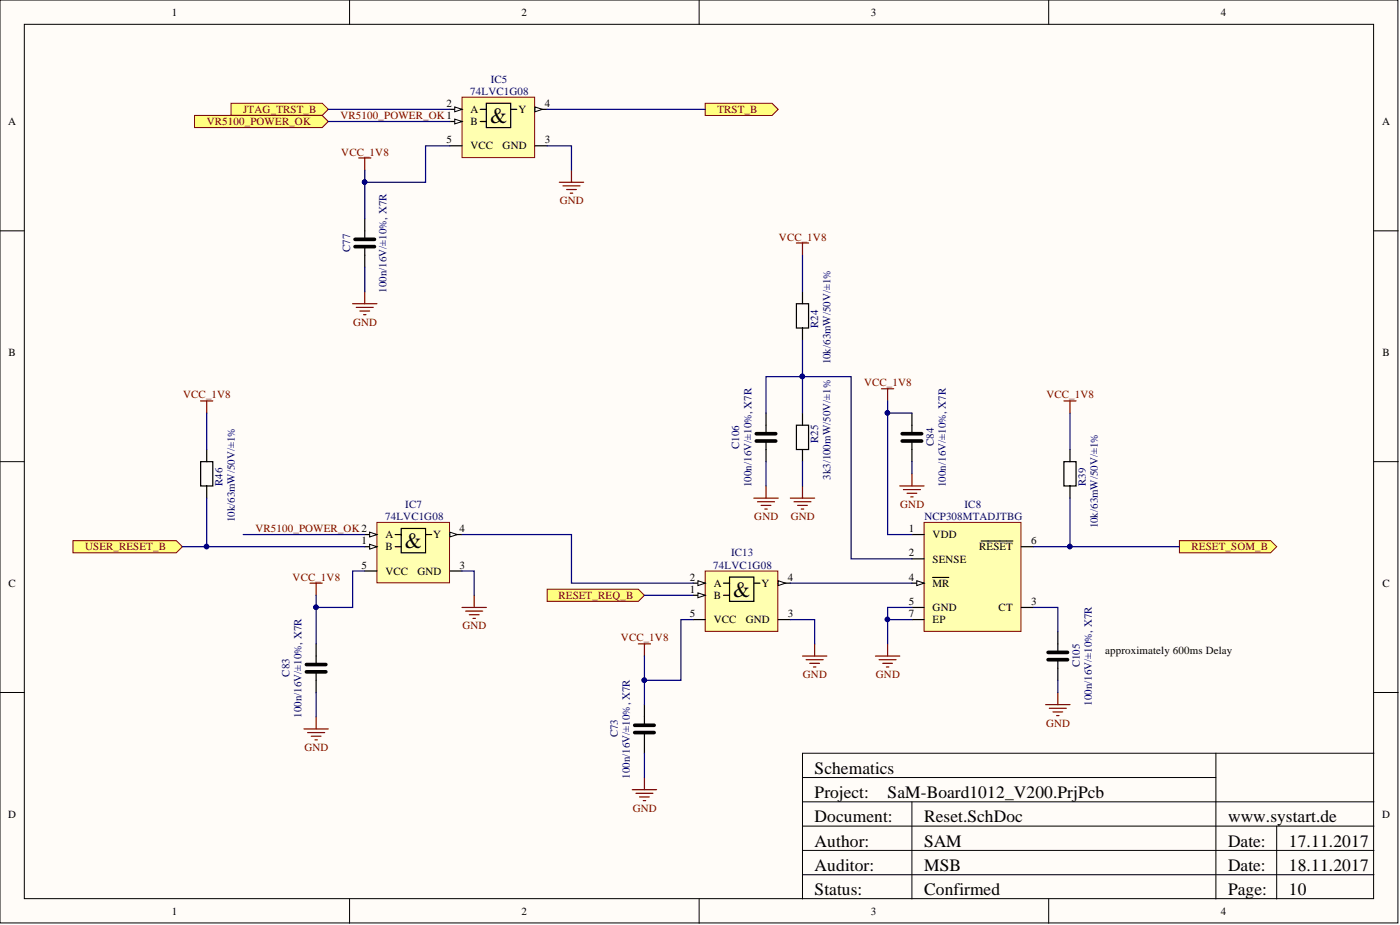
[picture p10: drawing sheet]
<svg xmlns="http://www.w3.org/2000/svg" width="292mm" height="193mm" viewBox="0 0 292 193" stroke-linecap="round" stroke-linejoin="round" font-family="sans-serif">
<defs><g id="words">
<g font-size="4.6">
<text x="102.2" y="25.6">&amp;</text>
<text x="84.5" y="114.3">&amp;</text>
<text x="153" y="124.4">&amp;</text>
</g>
<g font-size="3.6">
<text x="170" y="161.4">Schematics</text>
<text x="170" y="166.5">Project:</text>
<text x="185.2" y="166.5">SaM-Board1012_V200.PrjPcb</text>
<text x="170" y="171.6">Document:</text>
<text x="192.8" y="171.6">Reset.SchDoc</text>
<text x="256.2" y="171.6">www.systart.de</text>
<text x="170" y="176.7">Author:</text>
<text x="192.8" y="176.7">SAM</text>
<text x="256.2" y="176.7">Date:</text>
<text x="268.9" y="176.7">17.11.2017</text>
<text x="170" y="181.7">Auditor:</text>
<text x="192.8" y="181.7">MSB</text>
<text x="256.2" y="181.7">Date:</text>
<text x="268.9" y="181.7">18.11.2017</text>
<text x="170" y="186.8">Status:</text>
<text x="192.8" y="186.8">Confirmed</text>
<text x="256.2" y="186.8">Page:</text>
<text x="268.9" y="186.8">10</text>
</g>
<g font-size="2.3">
<text x="35.9" y="3.3">1</text>
<text x="108.8" y="3.3">2</text>
<text x="181.7" y="3.3">3</text>
<text x="254.7" y="3.3">4</text>
<text x="93.2" y="22.3">2</text>
<text x="98.2" y="23.6">A</text>
<text x="108.2" y="23.6">Y</text>
<text x="113.7" y="22.3">4</text>
<text x="1.7" y="26.1">A</text>
<text x="93.2" y="29.9">5</text>
<text x="98.2" y="26.1">B</text>
<text x="113.7" y="29.9">3</text>
<text x="288.4" y="26.1">A</text>
<text x="98.2" y="31.2">VCC</text>
<text x="104.9" y="31.2">GND</text>
<text x="1.8" y="74.3">B</text>
<text x="288.4" y="74.3">B</text>
<text x="75.4" y="113.5">1</text>
<text x="80.4" y="112.3">A</text>
<text x="90.4" y="112.3">Y</text>
<text x="95.9" y="111">4</text>
<text x="189.6" y="111">1</text>
<text x="194.6" y="112.3">VDD</text>
<text x="215.1" y="113.5">6</text>
<text x="75.4" y="118.6">5</text>
<text x="80.4" y="114.8">B</text>
<text x="80.4" y="119.9">VCC</text>
<text x="87.1" y="119.9">GND</text>
<text x="95.9" y="118.6">3</text>
<text x="189.6" y="116.1">2</text>
<text x="194.6" y="117.3">SENSE</text>
<text x="204.3" y="114.8">RESET</text>
<text x="1.8" y="122.4">C</text>
<text x="143.9" y="121.1">2</text>
<text x="143.9" y="123.7">1</text>
<text x="148.9" y="122.4">A</text>
<text x="148.9" y="124.9">B</text>
<text x="158.9" y="122.4">Y</text>
<text x="164.4" y="121.1">4</text>
<text x="189.6" y="121.1">4</text>
<text x="194.6" y="122.4">MR</text>
<text x="288.4" y="122.4">C</text>
<text x="143.9" y="128.8">5</text>
<text x="148.9" y="130">VCC</text>
<text x="155.6" y="130">GND</text>
<text x="164.4" y="128.8">3</text>
<text x="189.6" y="126.2">5</text>
<text x="189.6" y="128.8">7</text>
<text x="194.6" y="127.5">GND</text>
<text x="194.6" y="130">EP</text>
<text x="208.4" y="127.5">CT</text>
<text x="215.1" y="126.2">3</text>
<text x="230.6" y="136.4">approximately 600ms Delay</text>
<text x="1.7" y="170.6">D</text>
<text x="288.4" y="170.6">D</text>
<text x="35.9" y="190.8">1</text>
<text x="108.8" y="190.8">2</text>
<text x="181.7" y="190.8">3</text>
<text x="254.7" y="190.8">4</text>
</g>
<g font-size="2.3" fill="#000080">
<text x="102.4" y="17.2">IC5</text>
<text x="98.1" y="19.8">74LVC1G08</text>
<text x="73.1" y="52.6" transform="rotate(-90 73.1 52.6)">C77</text>
<text x="80.7" y="61.1" transform="rotate(-90 80.7 61.1)">100n/16V/±10%, X7R</text>
<text x="170.7" y="68.4" transform="rotate(-90 170.7 68.4)">R24</text>
<text x="173.3" y="76" transform="rotate(-90 173.3 76)">10k/63mW/50V/±1%</text>
<text x="154.2" y="93.7" transform="rotate(-90 154.2 93.7)">C106</text>
<text x="170.7" y="92.5" transform="rotate(-90 170.7 92.5)">R25</text>
<text x="194.8" y="93.1" transform="rotate(-90 194.8 93.1)">C84</text>
<text x="46.4" y="101.4" transform="rotate(-90 46.4 101.4)">R46</text>
<text x="156.8" y="101.6" transform="rotate(-90 156.8 101.6)">100n/16V/±10%, X7R</text>
<text x="173.3" y="100.1" transform="rotate(-90 173.3 100.1)">3k3/100mW/50V/±1%</text>
<text x="197.4" y="101.6" transform="rotate(-90 197.4 101.6)">100n/16V/±10%, X7R</text>
<text x="226.5" y="101.4" transform="rotate(-90 226.5 101.4)">R39</text>
<text x="84.6" y="105.9">IC7</text>
<text x="201.3" y="105.9">IC8</text>
<text x="49" y="109" transform="rotate(-90 49 109)">10k/63mW/50V/±1%</text>
<text x="80.3" y="108.5">74LVC1G08</text>
<text x="192.9" y="108.5">NCP308MTADJTBG</text>
<text x="229.1" y="110.3" transform="rotate(-90 229.1 110.3)">10k/63mW/50V/±1%</text>
<text x="148.8" y="118.6">74LVC1G08</text>
<text x="152.6" y="116.1">IC13</text>
<text x="60.4" y="141.2" transform="rotate(-90 60.4 141.2)">C83</text>
<text x="225.3" y="139.2" transform="rotate(-90 225.3 139.2)">C105</text>
<text x="62.9" y="149.8" transform="rotate(-90 62.9 149.8)">100n/16V/±10%, X7R</text>
<text x="227.8" y="147.3" transform="rotate(-90 227.8 147.3)">100n/16V/±10%, X7R</text>
<text x="128.9" y="153.8" transform="rotate(-90 128.9 153.8)">C73</text>
<text x="131.4" y="162.5" transform="rotate(-90 131.4 162.5)">100n/16V/±10%, X7R</text>
</g>
<g font-size="2.3" fill="#800000">
<text x="50.7" y="23.6">JTAG_TRST_B</text>
<text x="149.7" y="23.6">TRST_B</text>
<text x="43.1" y="26.1">VR5100_POWER_OK</text>
<text x="71" y="24.8">VR5100_POWER_OK 1</text>
<text x="71.2" y="32.4">VCC_1V8</text>
<text x="116.8" y="42.6">GND</text>
<text x="162.5" y="50.2">VCC_1V8</text>
<text x="73.7" y="67.9">GND</text>
<text x="38.2" y="83.1">VCC_1V8</text>
<text x="180.3" y="80.6">VCC_1V8</text>
<text x="218.3" y="83.1">VCC_1V8</text>
<text x="187.8" y="105.9">GND</text>
<text x="53.3" y="111">VR5100_POWER_OK 2</text>
<text x="157.4" y="108.5">GND</text>
<text x="165" y="108.5">GND</text>
<text x="17.8" y="114.8">USER_RESET_B</text>
<text x="248.6" y="114.8">RESET_SOM_B</text>
<text x="61.1" y="121.1">VCC_1V8</text>
<text x="116.5" y="124.9">RESET_REQ_B</text>
<text x="96.5" y="131.3">GND</text>
<text x="129.5" y="133.8">VCC_1V8</text>
<text x="167.5" y="141.4">GND</text>
<text x="182.7" y="141.4">GND</text>
<text x="218.3" y="151.6">GND</text>
<text x="63.5" y="156.6">GND</text>
<text x="132" y="169.3">GND</text>
</g>
</g></defs>
<g fill="#fffcf8" stroke="#000" stroke-width=".21">
<path d="M0 0h291.7v192.5h-291.7z"/>
<path d="M5.1 5.1h281.5v182.4h-281.5z"/>
</g>
<g fill="none" stroke="#000" stroke-width=".21">
<path d="M72.9 0v5.1M145.9 0v5.1M218.8 0v5.1M0 48.2h5.1M286.7 48.2h5M0 96.3h5.1M286.7 96.3h5M0 144.5h5.1M253.7 157.1v30.4M286.7 144.5h5M286.7 157.1h-119.3v30.4M167.4 162.2h86.3"/>
<path d="M167.4 172.3h119.3M167.4 167.3h119.3M167.4 177.4h119.3M190.3 167.3v20.2M266.4 172.3v15.2M72.9 187.5v5.1M145.9 187.5v5.1M167.4 182.5h119.3M218.8 187.5v5.1"/>
</g>
<g fill="#ffff80" stroke="#800000" stroke-width=".21">
<path d="M48.2 21.5h19l1.3 1.3-1.3 1.3h-19z" fill-rule="evenodd"/>
<path d="M40.6 24.1h26.6l1.3 1.2-1.3 1.3h-26.6z" fill-rule="evenodd"/>
</g>
<path d="M74.8 33h2.6M76.1 33v2.5M116.7 38h5.1M117.5 38.8h3.5M118.2 39.5h2M119.2 35.5v2.5M119 40.3h.5M73.6 63.4h5M74.3 64.1h3.6M75.1 64.9h2M75.9 65.6h.5M76.1 60.8v2.6" fill="none" stroke="#800000" stroke-width=".25"/>
<path d="M74.1 51.5h4M74.1 49.9h4" fill="none" stroke="#030000" stroke-width=".76"/>
<path d="M76.1 45.6v4.3M76.1 51.5v4.3" fill="none" stroke="#030000" stroke-width=".25"/>
<path d="M147.1 21.5h14l1.3 1.3-1.3 1.3h-14z" fill-rule="evenodd" fill="#ffff80" stroke="#800000" stroke-width=".21"/>
<path d="M64.7 121.7h2.5M66 121.7v2.5M96.4 126.7h5.1M97.2 127.5h3.5M97.9 128.2h2.1M98.7 129h.5M98.9 124.2v2.5M63.4 152.1h5.1M64.2 152.8h3.5M64.9 153.6h2.1M65.7 154.3h.5M66 149.5v2.6" fill="none" stroke="#800000" stroke-width=".25"/>
<path d="M63.9 138.6h4.1M63.9 140.2h4.1" fill="none" stroke="#030000" stroke-width=".76"/>
<path d="M66 134.3v4.3M66 140.2v4.3" fill="none" stroke="#030000" stroke-width=".25"/>
<path d="M15.2 112.8h21.6l1.3 1.3-1.3 1.2h-21.6z" fill-rule="evenodd" fill="#ffff80" stroke="#800000" stroke-width=".21"/>
<path d="M192.8 109h20.2v22.7h-20.2z" fill="#ffffb0" stroke="#800000" stroke-width=".21"/>
<path d="M204.7 112.9h2.7M207.5 112.9h1.1M208.7 112.9h1.3M210.1 112.9h1.2M213.1 114.1h2.5M190.3 126.7h2.5M190.3 121.7h2.5" fill="none" stroke="#000" stroke-width=".25"/>
<path d="M191.3 121.1l1.5 .6-1.5 .5z" fill="#fffcf8"/>
<path d="M191.3 121.1l1.5 .6-1.5 .5z" fill="none" stroke="#000" stroke-width=".21"/>
<path d="M222 96.3h2.5v5.1h-2.5zM223.2 93.8v2.5M190.3 111.5h2.5M190.3 116.6h2.5M223.2 101.4v2.5M190.3 129.3h2.5M194.6 120.5h1.8M196.5 120.5h1.5M213.1 126.7h2.5" fill="none" stroke="#000" stroke-width=".25"/>
<path d="M183.9 81.1h2.6M185.2 81.1v2.5M222 83.6h2.5M223.2 83.6v2.6M182.7 136.9h5M183.4 137.6h3.6M184.2 138.4h2M184.9 139.1h.5M185.2 134.3v2.6" fill="none" stroke="#800000" stroke-width=".25"/>
<path d="M246.1 112.8h19l1.3 1.3-1.3 1.2h-19z" fill-rule="evenodd" fill="#ffff80" stroke="#800000" stroke-width=".21"/>
<path d="M166.2 63.4h2.5v5h-2.5zM167.4 60.8v2.6M167.4 68.4v2.6" fill="none" stroke="#000" stroke-width=".25"/>
<path d="M166.2 50.7h2.5M167.4 50.7v2.5M164.9 103.9h5.1M165.7 104.7h3.5M166.4 105.4h2M167.2 106.2h.5M167.4 101.4v2.5" fill="none" stroke="#800000" stroke-width=".25"/>
<path d="M96.4 20.3h15.1v12.6h-15.1z" fill="#ffffb0" stroke="#800000" stroke-width=".21"/>
<path d="M93.9 22.8h2.5" fill="none" stroke="#000" stroke-width=".25"/>
<path d="M94.9 22.3l1.5 .5-1.5 .5z" fill="#fffcf8"/>
<path d="M94.9 22.3l1.5 .5-1.5 .5z" fill="none" stroke="#000" stroke-width=".21"/>
<path d="M93.9 25.3h2.5M111.6 30.4h2.6" fill="none" stroke="#000" stroke-width=".25"/>
<path d="M94.9 24.8l1.5 .5-1.5 .6z" fill="#fffcf8"/>
<path d="M94.9 24.8l1.5 .5-1.5 .6z" fill="none" stroke="#000" stroke-width=".21"/>
<path d="M111.6 22.8h2.6" fill="none" stroke="#000" stroke-width=".25"/>
<path d="M111.6 22.3l1.5 .5-1.5 .5z" fill="#fffcf8"/>
<path d="M111.6 22.3l1.5 .5-1.5 .5z" fill="none" stroke="#000" stroke-width=".21"/>
<path d="M93.9 30.4h2.5M100.2 22.8h1.3v-1.3h5v5.1h-5v-3.8M100.2 25.3h1.3M106.5 22.8h1.3" fill="none" stroke="#000" stroke-width=".25"/>
<path d="M78.6 109h15.2v12.6h-15.2z" fill="#ffffb0" stroke="#800000" stroke-width=".21"/>
<path d="M76.1 111.5h2.5" fill="none" stroke="#000" stroke-width=".25"/>
<path d="M77.1 111l1.5 .5-1.5 .5z" fill="#fffcf8"/>
<path d="M77.1 111l1.5 .5-1.5 .5z" fill="none" stroke="#000" stroke-width=".21"/>
<path d="M76.1 114.1h2.5M93.9 119.1h2.5" fill="none" stroke="#000" stroke-width=".25"/>
<path d="M77.1 113.5l1.5 .6-1.5 .5z" fill="#fffcf8"/>
<path d="M77.1 113.5l1.5 .6-1.5 .5z" fill="none" stroke="#000" stroke-width=".21"/>
<path d="M93.9 111.5h2.5" fill="none" stroke="#000" stroke-width=".25"/>
<path d="M93.9 111l1.5 .5-1.5 .5z" fill="#fffcf8"/>
<path d="M93.9 111l1.5 .5-1.5 .5z" fill="none" stroke="#000" stroke-width=".21"/>
<path d="M41.9 96.3h2.5v5.1h-2.5zM43.1 93.8v2.5M43.1 101.4v2.5M76.1 119.1h2.5M82.4 111.5h1.3v-1.2h5.1v5h-5.1v-3.8M82.4 114.1h1.3M88.8 111.5h1.3" fill="none" stroke="#000" stroke-width=".25"/>
<path d="M157.8 92h4.1M157.8 90.5h4.1M188.2 92h4.1M188.2 90.5h4.1M218.7 137.6h4M218.7 136.1h4" fill="none" stroke="#030000" stroke-width=".76"/>
<path d="M159.8 86.2v4.3M159.8 92v4.3M166.2 88.7h2.5v5.1h-2.5zM167.4 86.2v2.5M167.4 93.8v2.5M190.3 86.2v4.3M190.3 92v4.3M220.7 131.8v4.3M220.7 137.6v4.3" fill="none" stroke="#030000" stroke-width=".25"/>
<g fill="none" stroke="#800000" stroke-width=".25">
<path d="M41.9 83.6h2.5M43.1 83.6v2.6M190.3 98.8v2.6M157.3 103.9h5.1M158 104.7h3.6M158.8 105.4h2M159.6 106.2h.5M159.8 101.4v2.5M187.7 101.4h5.1M188.5 102.1h3.5M189.3 102.9h2M190 103.7h.5"/>
<path d="M218.2 147h5M218.9 147.8h3.6M219.7 148.5h2M220.5 149.3h.5M220.7 144.5v2.5"/>
</g>
<path d="M147.1 119.1h15.2v12.6h-15.2z" fill="#ffffb0" stroke="#800000" stroke-width=".21"/>
<path d="M144.6 121.7h2.5" fill="none" stroke="#000" stroke-width=".25"/>
<path d="M145.6 121.1l1.5 .6-1.5 .5z" fill="#fffcf8"/>
<path d="M145.6 121.1l1.5 .6-1.5 .5z" fill="none" stroke="#000" stroke-width=".21"/>
<path d="M144.6 124.2h2.5M162.4 129.3h2.5" fill="none" stroke="#000" stroke-width=".25"/>
<path d="M145.6 123.7l1.5 .5-1.5 .5z" fill="#fffcf8"/>
<path d="M145.6 123.7l1.5 .5-1.5 .5z" fill="none" stroke="#000" stroke-width=".21"/>
<path d="M162.4 121.7h2.5" fill="none" stroke="#000" stroke-width=".25"/>
<path d="M162.4 121.1l1.5 .6-1.5 .5z" fill="#fffcf8"/>
<path d="M162.4 121.1l1.5 .6-1.5 .5z" fill="none" stroke="#000" stroke-width=".21"/>
<path d="M144.6 129.3h2.5M150.9 121.7h1.3v-1.3h5.1v5.1h-5.1v-3.8M150.9 124.2h1.3M157.3 121.7h1.3" fill="none" stroke="#000" stroke-width=".25"/>
<path d="M133.2 134.3h2.5M134.5 134.3v2.6M167.4 136.9h5.1M168.2 137.6h3.5M169 138.4h2M169.7 139.1h.5M170 134.3v2.6M131.9 164.7h5.1M132.7 165.5h3.5M133.4 166.3h2.1M134.2 167h.5M134.5 162.2v2.5" fill="none" stroke="#800000" stroke-width=".25"/>
<path d="M132.4 152.8h4.1M132.4 151.3h4.1" fill="none" stroke="#030000" stroke-width=".76"/>
<path d="M134.5 147v4.3M134.5 152.8v4.3" fill="none" stroke="#030000" stroke-width=".25"/>
<g fill="none" stroke="#000080" stroke-width=".25">
<path d="M68.5 22.8h25.4M68.5 25.3h25.4M76.1 35.5v10.1M93.9 30.4h-5.1v7.6h-12.7M114.2 30.4h5v5.1M114.2 22.8h32.9M76.1 55.8v5M167.4 53.2v7.6M167.4 71v15.2M43.1 86.2v7.6M159.8 86.2v-7.6h17.8v38h12.7M159.8 96.3v5.1"/>
<path d="M167.4 96.3v5.1M185.2 83.6v27.9h5.1M185.2 86.2h5.1M190.3 96.3v2.5M223.2 86.2v7.6M38.1 114.1h38M43.1 103.9v10.2M50.7 111.5h25.4M76.1 119.1h-2.5v7.6h-7.6M96.4 119.1h2.5v5.1M96.4 111.5h22.8v10.2h25.4M223.2 103.9v10.2h-7.6"/>
<path d="M223.2 114.1h22.9M66 124.2v10.1M134.5 136.9v10.1M144.6 129.3h-2.5v12.6h-7.6M164.9 129.3h5.1v5M164.9 121.7h25.4M190.3 129.3h-5.1v5M190.3 126.7h-5.1v2.6M215.6 126.7h5.1v5.1M66 144.5v5M134.5 157.1v5.1M220.7 141.9v2.6"/>
</g>
<g fill="#000080" stroke="#000080" stroke-width=".21">
<circle cx="76.1" cy="38" r=".47"/>
<circle cx="65.9" cy="126.7" r=".47"/>
<circle cx="185.2" cy="129.2" r=".47"/>
<circle cx="223.2" cy="114" r=".47"/>
<circle cx="185.2" cy="86.1" r=".47"/>
<circle cx="43.1" cy="114" r=".47"/>
<circle cx="167.4" cy="78.5" r=".47"/>
<circle cx="134.4" cy="141.9" r=".47"/>
</g>
<path d="M114.2 122.9h19l1.3 1.3-1.3 1.3h-19z" fill-rule="evenodd" fill="#ffff80" stroke="#800000" stroke-width=".21"/>
<path d="M134.5 124.2h10.1" fill="none" stroke="#000080" stroke-width=".25"/>
<use href="#words"/>
</svg>
